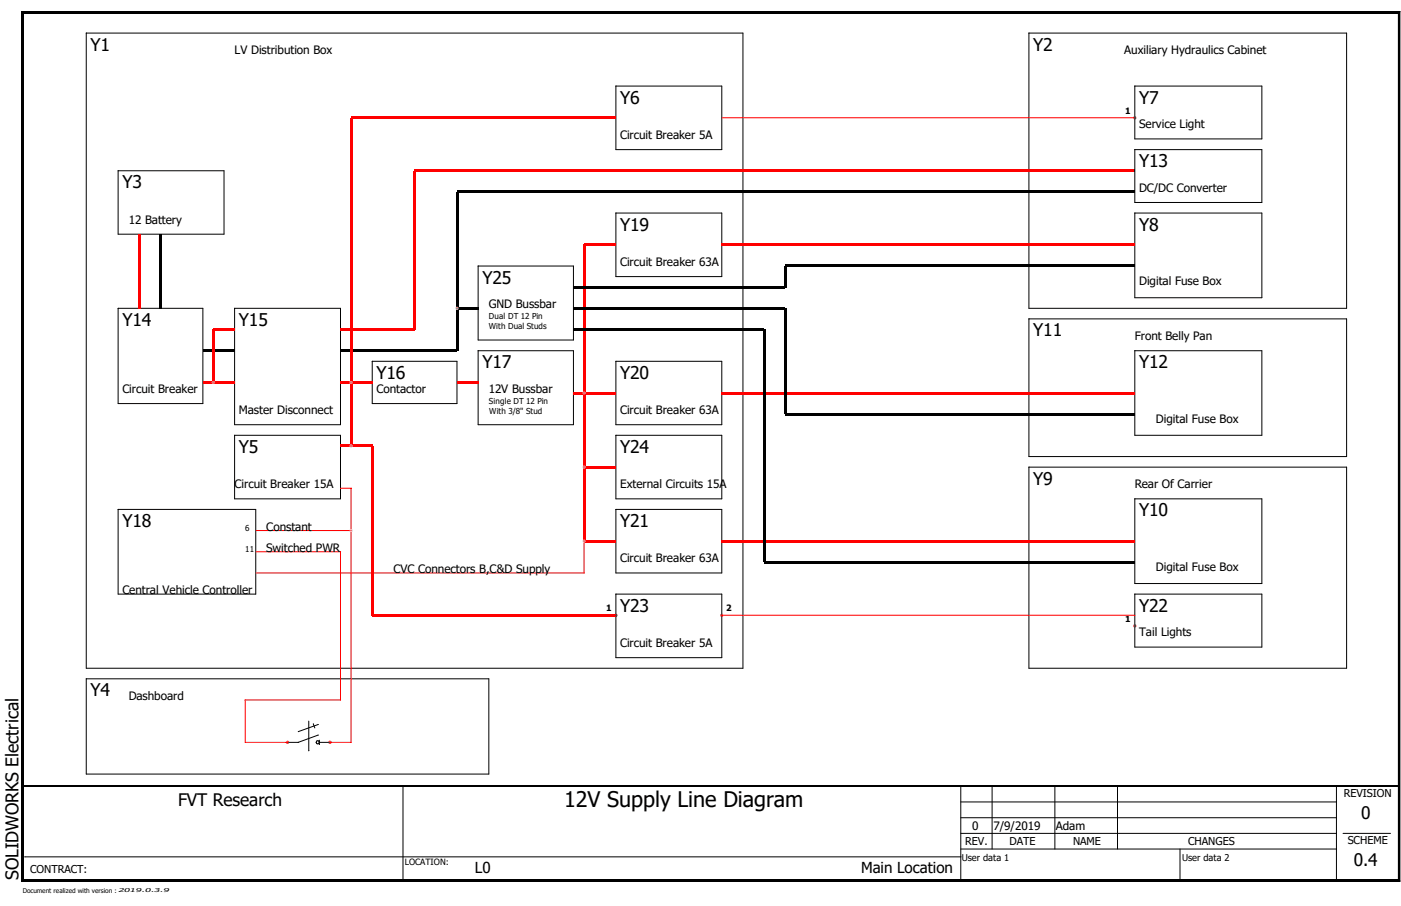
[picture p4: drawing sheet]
<svg xmlns="http://www.w3.org/2000/svg" width="432mm" height="279mm" viewBox="0 0 432 279" stroke-linecap="round" stroke-linejoin="round" font-family="sans-serif">
<defs><g id="words">
<text font-size="6.6" x="173.9" y="248.8">12V Supply Line Diagram</text>
<g font-size="5.4">
<text x="27.9" y="15.6">Y1</text>
<text x="318.4" y="15.6">Y2</text>
<text x="191.1" y="32">Y6</text>
<text x="351.1" y="32">Y7</text>
<text x="351.1" y="51.5">Y13</text>
<text x="37.7" y="58.1">Y3</text>
<text x="191.1" y="71.1">Y19</text>
<text x="351.1" y="71.1">Y8</text>
<text x="148.7" y="87.5">Y25</text>
<text x="37.7" y="100.5">Y14</text>
<text x="73.6" y="100.5">Y15</text>
<text x="318.4" y="103.8">Y11</text>
<text x="148.7" y="113.6">Y17</text>
<text x="351.1" y="113.6">Y12</text>
<text x="116" y="116.8">Y16</text>
<text x="191.1" y="116.8">Y20</text>
<text x="73.6" y="139.7">Y5</text>
<text x="191.1" y="139.7">Y24</text>
<text x="318.4" y="149.5">Y9</text>
<text x="351.1" y="159.3">Y10</text>
<text x="37.7" y="162.5">Y18</text>
<text x="191.1" y="162.5">Y21</text>
<text x="191.1" y="188.6">Y23</text>
<text x="351.1" y="188.6">Y22</text>
<text x="27.9" y="214.8">Y4</text>
<text x="5.7" y="271.4" transform="rotate(-90 5.7 271.4)">SOLIDWORKS Electrical</text>
</g>
<g font-size="5.3">
<text x="54.9" y="248.4">FVT Research</text>
<text x="419.5" y="252.6">0</text>
<text x="417.2" y="267.1">0.4</text>
</g>
<g font-size="4.7">
<text x="146.3" y="269.4">L0</text>
<text x="265.4" y="269.4">Main Location</text>
</g>
<g font-size="3.6">
<text x="72.3" y="16.8">LV Distribution Box</text>
<text x="346.5" y="16.8">Auxiliary Hydraulics Cabinet</text>
<text x="351.1" y="39.6">Service Light</text>
<text x="191.1" y="42.8">Circuit Breaker 5A</text>
<text x="351.1" y="59.2">DC/DC Converter</text>
<text x="39.7" y="69">12 Battery</text>
<text x="191.1" y="82">Circuit Breaker 63A</text>
<text x="351.1" y="87.9">Digital Fuse Box</text>
<text x="150.7" y="95.1">GND Bussbar</text>
<text x="349.8" y="104.9">Front Belly Pan</text>
<text x="37.7" y="121.2">Circuit Breaker</text>
<text x="116" y="121.2">Contactor</text>
<text x="150.7" y="121.2">12V Bussbar</text>
<text x="73.6" y="127.7">Master Disconnect</text>
<text x="191.1" y="127.7">Circuit Breaker 63A</text>
<text x="356.3" y="130.3">Digital Fuse Box</text>
<text x="72.3" y="150.6">Circuit Breaker 15A</text>
<text x="191.1" y="150.6">External Circuits 15A</text>
<text x="349.8" y="150.6">Rear Of Carrier</text>
<text x="82.1" y="163.6">Constant</text>
<text x="82.1" y="170.2">Switched PWR</text>
<text x="191.1" y="173.4">Circuit Breaker 63A</text>
<text x="121.3" y="176.7">CVC Connectors B,C&amp;D Supply</text>
<text x="356.3" y="176">Digital Fuse Box</text>
<text x="37.7" y="183.2">Central Vehicle Controller</text>
<text x="351.1" y="196.3">Tail Lights</text>
<text x="191.1" y="199.6">Circuit Breaker 5A</text>
<text x="39.7" y="215.9">Dashboard</text>
<text x="299.7" y="256.1">0</text>
<text x="306.2" y="256.1">7/9/2019</text>
<text x="325.5" y="256.1">Adam</text>
</g>
<g font-size="3.3">
<text x="414.2" y="245.7">REVISION</text>
<text x="297.5" y="260.6">REV.</text>
<text x="311.1" y="260.6">DATE</text>
<text x="330.7" y="260.6">NAME</text>
<text x="366.2" y="260.6">CHANGES</text>
<text x="415.4" y="260.2">SCHEME</text>
<text x="9.3" y="269.1">CONTRACT:</text>
</g>
<g font-size="2.9">
<text x="296.4" y="265.5">User data 1</text>
<text x="364.3" y="265.5">User data 2</text>
</g>
<g font-size="2.7">
<text x="346.8" y="35.1">1</text>
<text x="186.8" y="188.6">1</text>
<text x="223.8" y="188.6">2</text>
<text x="346.8" y="191.8">1</text>
<text x="124.8" y="266.8">LOCATION:</text>
</g>
<g font-size="2.5">
<text x="150.7" y="98.3">Dual DT 12 Pin</text>
<text x="150.7" y="101.6">With Dual Studs</text>
<text x="150.7" y="124.5">Single DT 12 Pin</text>
<text x="150.8" y="127.6">With 3/8&quot; Stud</text>
<text x="75.6" y="163.6">6</text>
<text x="75.6" y="170.2">11</text>
</g>
<text font-size="2" x="7" y="275.3">Document realized with version :</text>
<text font-size="1.7" x="36.4" y="275.2">2019.0.3.9</text>
</g></defs>
<path d="M0 3.4h431.8v272.5h-431.8z" fill="none" stroke="#fff" stroke-width=".31"/>
<g fill="none" stroke="#000" stroke-width=".31">
<path d="M6.6 3.6l.5 .5zM6.6 3.6h424.9zM6.6 3.6v268.1zM6.6 3.6h424.9v268.1h-424.9zM7.1 4.1h423.9zM7.1 4.1v267.1zM7.1 4.1h423.9v267.1h-423.9zM26.6 10.2h202.4v195.9h-202.4zM317.1 10.2h97.9v84.9h-97.9zM431 4.1v267.1zM431.5 3.6l-.5 .5zM431.5 3.6v268.1z"/>
<path d="M36.4 52.7h32.6v19.5h-32.6zM349.8 65.7h39.1v26.1h-39.1zM317.1 144.1h97.9v62h-97.9zM349.8 153.8h39.1v26.2h-39.1zM124.2 242.5v29M296.1 252.2h115.8M296.1 247.3h115.8M296.1 257h115.8M296.2 242.5l-.1 29M305.8 242.5v19.3M325.2 242.5l-.1 19.3M344.5 242.5l-.1 19.3"/>
<path d="M411.9 242.5h.1M411.9 242.5v29M413.9 257h14.6M6.6 271.7h424.9zM7.1 271.2l-.5 .5zM7.1 271.2h423.9zM7.7 264.2h288.5M296.1 261.8h115.8M363.7 261.8v9.7M431 271.2l.5 .5z"/>
</g>
<g fill="#000">
<path d="M6.6 3.6l.5 .5zM6.6 3.6h424.9l-.5 .5h-423.9zM431.5 3.6v268.1l-.5-.5v-267.1zM431.5 3.6l-.5 .5zM7.1 271.2l-.5 .5zM6.6 3.6l.5 .5v267.1l-.5 .5zM7.1 271.2h423.9l.5 .5h-424.9zM431 271.2l.5 .5z"/>
<path d="M6.9 242.3h424.3v.4h-424.3z" fill-rule="evenodd"/>
</g>
<path d="M127.8 52.3h222v.7h-222z" fill-rule="evenodd" fill="#f00"/>
<path d="M36.4 95.1h26.1v29.4h-26.1z" fill="none" stroke="#000" stroke-width=".31"/>
<path d="M42.6 72.2h.7v22.9h-.7z" fill-rule="evenodd" fill="#f00"/>
<path d="M72.3 95.1h32.6v35.9h-32.6z" fill="none" stroke="#000" stroke-width=".31"/>
<path d="M62.5 117.6h3.3v.7h-3.3z" fill-rule="evenodd" fill="#f00"/>
<path d="M114.7 111.4h26.1v13.1h-26.1z" fill="none" stroke="#000" stroke-width=".31"/>
<path d="M104.9 117.6h3.3v.7h-3.3z" fill-rule="evenodd" fill="#f00"/>
<path d="M147.4 108.2h29.3v22.8h-29.3z" fill="none" stroke="#000" stroke-width=".31"/>
<path d="M140.8 117.6h6.6v.7h-6.6z" fill-rule="evenodd" fill="#f00"/>
<path d="M36.4 157.1h42.4v26.1h-42.4zM95.2 222.4v9.1M96.6 223.3l.4 1.2M97.5 228.9h.1M97.5 228.9l.2 .5h.3l.4-.3M98.1 226.7l-6.2 2.2h-3.3M98.1 223.4l-6.2 2.2M98.4 228.8l-.4-.4-.3 .1-.2 .4M98.4 228.3l.1 1.3M98.4 228.9h3.3" fill="none" stroke="#000" stroke-width=".31"/>
<path d="M78.8 163.6h29.4" fill="none" stroke="#f00" stroke-width=".31"/>
<path d="M108.2 117.6h6.5v.7h-6.5z" fill-rule="evenodd" fill="#f00"/>
<g fill="#000">
<path d="M49.1 72.2h.7v22.9h-.7z" fill-rule="evenodd"/>
<path d="M62.5 107.8h9.8v.7h-9.8z" fill-rule="evenodd"/>
<path d="M104.9 107.8h35.9v.7h-35.9z" fill-rule="evenodd"/>
</g>
<path d="M189.8 65.7h32.7v19.6h-32.7zM189.8 111.4h32.7v19.6h-32.7zM189.8 157.1h32.7v19.6h-32.7z" fill="none" stroke="#000" stroke-width=".31"/>
<g fill="#f00">
<path d="M180 75.2h9.8v.6h-9.8z" fill-rule="evenodd"/>
<path d="M180 120.9h9.8v.6h-9.8z" fill-rule="evenodd"/>
<path d="M180 166.6h9.8v.6h-9.8z" fill-rule="evenodd"/>
</g>
<path d="M349.8 46.1h39.1v16.3h-39.1zM317.1 98.3h97.9v42.5h-97.9zM349.8 108.2h39.1v26h-39.1z" fill="none" stroke="#000" stroke-width=".31"/>
<g fill="#f00">
<path d="M65.4 101.6h.7v16.3h-.7z" fill-rule="evenodd"/>
<path d="M65.8 101.3h6.5v.6h-6.5z" fill-rule="evenodd"/>
<path d="M65.8 117.6h6.5v.7h-6.5z" fill-rule="evenodd"/>
<path d="M222.5 75.2h127.3v.6h-127.3z" fill-rule="evenodd"/>
<path d="M127.5 52.7h.6v48.9h-.6z" fill-rule="evenodd"/>
<path d="M104.9 101.3h22.9v.6h-22.9z" fill-rule="evenodd"/>
<path d="M222.5 166.6h127.3v.6h-127.3z" fill-rule="evenodd"/>
</g>
<path d="M26.6 209.3h124.1v29.4h-124.1z" fill="none" stroke="#000" stroke-width=".31"/>
<path d="M78.8 170.2h26.2M105 215.9h-29.4v13h13.1M101.7 228.9h6.5" fill="none" stroke="#f00" stroke-width=".31"/>
<path d="M107.9 117.9h.6v19.6h-.6z" fill-rule="evenodd" fill="#f00"/>
<path d="M72.3 134.2h32.6v19.6h-32.6z" fill="none" stroke="#000" stroke-width=".31"/>
<path d="M104.9 137.2h3.3v.6h-3.3z" fill-rule="evenodd" fill="#f00"/>
<path d="M222.5 36.3h127.3M104.9 150.6h3.3M108.2 150.6v13" fill="none" stroke="#f00" stroke-width=".31"/>
<path d="M189.8 26.5h32.7v19.6h-32.7zM349.8 26.5h39.1v16.3h-39.1zM349.8 183.2h39.1v16.4h-39.1z" fill="none" stroke="#000" stroke-width=".31"/>
<g fill="#f00">
<path d="M107.9 36.3h.6v81.6h-.6z" fill-rule="evenodd"/>
<path d="M108.2 36h81.6v.7h-81.6z" fill-rule="evenodd"/>
</g>
<path d="M105 170.2l-.1 45.7M108.2 163.6v65.3" fill="none" stroke="#f00" stroke-width=".31"/>
<g fill="#f00">
<path d="M114.7 189.4h75.1v.7h-75.1z" fill-rule="evenodd"/>
<path d="M114.4 137.5h.7v52.2h-.7z" fill-rule="evenodd"/>
<path d="M108.2 137.2h6.5v.6h-6.5z" fill-rule="evenodd"/>
<path d="M222.5 120.9h127.3v.6h-127.3z" fill-rule="evenodd"/>
</g>
<path d="M189.8 183.2h32.7v19.6h-32.7z" fill="none" stroke="#000" stroke-width=".31"/>
<path d="M222.5 189.7h127.3" fill="none" stroke="#f00" stroke-width=".31"/>
<g fill="#f00">
<path d="M179.7 75.5h.6v45.7h-.6z" fill-rule="evenodd"/>
<path d="M179.7 144.1h.6v22.8h-.6z" fill-rule="evenodd"/>
</g>
<path d="M189.8 134.2h32.7v19.6h-32.7z" fill="none" stroke="#000" stroke-width=".31"/>
<g fill="#f00">
<path d="M180 143.7h9.8v.7h-9.8z" fill-rule="evenodd"/>
<path d="M179.7 121.2h.6v22.9h-.6z" fill-rule="evenodd"/>
<path d="M176.7 120.9h3.3v.6h-3.3z" fill-rule="evenodd"/>
</g>
<path d="M147.4 82h29.3v22.9h-29.3z" fill="none" stroke="#000" stroke-width=".31"/>
<g fill="#000">
<path d="M140.5 59.2h.7v35.9h-.7z" fill-rule="evenodd"/>
<path d="M140.8 58.8h209v.7h-209z" fill-rule="evenodd"/>
<path d="M140.5 95.1h.7v13.1h-.7z" fill-rule="evenodd"/>
<path d="M140.8 94.7h6.6v.7h-6.6z" fill-rule="evenodd"/>
<path d="M176.7 88.2h65.4v.7h-65.4z" fill-rule="evenodd"/>
<path d="M176.7 94.7h65.4v.7h-65.4z" fill-rule="evenodd"/>
<path d="M241.7 82h.7v6.6h-.7z" fill-rule="evenodd"/>
<path d="M241.7 95.1h.7v32.6h-.7z" fill-rule="evenodd"/>
<path d="M242.1 81.7h107.7v.6h-107.7z" fill-rule="evenodd"/>
<path d="M176.7 101.3h58.8v.6h-58.8z" fill-rule="evenodd"/>
<path d="M235.2 101.6h.6v71.8h-.6z" fill-rule="evenodd"/>
<path d="M242.1 127.4h107.7v.7h-107.7z" fill-rule="evenodd"/>
<path d="M235.5 173.1h114.3v.6h-114.3z" fill-rule="evenodd"/>
</g>
<path d="M78.8 176.7h101.2M180 166.9v9.8" fill="none" stroke="#f00" stroke-width=".31"/>
<g fill="#a50000">
<path d="M349.8 193l.3-.3 .2 .3z"/>
<path d="M349.8 192.5l.3 .2-.3 .3z"/>
<path d="M349.4 192.7l.4-.2v.5z"/>
<path d="M349.4 192.7l.4 .3h-.6z"/>
<path d="M349.2 193h.6l-.4 .4z"/>
<path d="M349.8 193v.5l-.4-.1z"/>
<path d="M349.8 193l.3 .4-.3 .1z"/>
<path d="M349.8 193h.5l-.2 .4z"/>
<path d="M349.8 36.3l.3-.3 .2 .3z"/>
<path d="M349.8 35.8l.3 .2-.3 .3z"/>
<path d="M349.4 36l.4-.2v.5z"/>
<path d="M349.4 36l.4 .3h-.6z"/>
<path d="M349.2 36.3h.6l-.4 .4z"/>
<path d="M349.8 36.3v.6l-.4-.2z"/>
<path d="M349.8 36.3l.3 .4-.3 .2z"/>
<path d="M349.8 36.3h.5l-.2 .4z"/>
<path d="M222.5 189.7l.3-.3 .2 .3z"/>
<path d="M222.5 189.2l.3 .2-.3 .3z"/>
<path d="M222.1 189.4l.4-.2v.5z"/>
<path d="M222.1 189.4l.4 .3h-.5z"/>
<path d="M222 189.7h.5l-.4 .4z"/>
<path d="M222.5 189.7v.6l-.4-.2z"/>
<path d="M222.5 189.7l.3 .4-.3 .2z"/>
<path d="M222.5 189.7h.5l-.2 .4z"/>
<path d="M189.8 189.7l.4-.3 .1 .3z"/>
<path d="M189.8 189.2l.4 .2-.4 .3z"/>
<path d="M189.4 189.4l.4-.2v.5z"/>
<path d="M189.4 189.4l.4 .3h-.5z"/>
<path d="M189.3 189.7h.5l-.4 .4z"/>
<path d="M189.8 189.7v.6l-.4-.2z"/>
<path d="M189.8 189.7l.4 .4-.4 .2z"/>
<path d="M189.8 189.7h.5l-.1 .4z"/>
</g>
<g fill="#ff7fdf">
<path d="M180 166.9l.4-.4 .2 .4z"/>
<path d="M180 166.4l.4 .1-.4 .4z"/>
<path d="M179.7 166.5l.3-.1v.5z"/>
<path d="M179.7 166.5l.3 .4h-.5z"/>
<path d="M179.5 166.9h.5l-.3 .4z"/>
<path d="M180 166.9v.5l-.3-.1z"/>
<path d="M180 166.9l.4 .4-.4 .1z"/>
<path d="M180 166.9h.6l-.2 .4z"/>
<path d="M180 144.1l.4-.4 .2 .4z"/>
<path d="M180 143.5l.4 .2-.4 .4z"/>
<path d="M179.7 143.7l.3-.2v.6z"/>
<path d="M179.7 143.7l.3 .4h-.5z"/>
<path d="M179.5 144.1h.5l-.3 .3z"/>
<path d="M180 144.1v.5l-.3-.2z"/>
<path d="M180 144.1l.4 .3-.4 .2z"/>
<path d="M180 144.1h.6l-.2 .3z"/>
<path d="M180.4 120.8l.2 .4h-.6z"/>
<path d="M180 120.7l.4 .1-.4 .4z"/>
<path d="M179.7 120.8l.3-.1v.5z"/>
<path d="M179.7 120.8l.3 .4h-.5z"/>
<path d="M179.5 121.2h.5l-.3 .4z"/>
<path d="M180 121.2v.5l-.3-.1z"/>
<path d="M180 121.2l.4 .4-.4 .1z"/>
<path d="M180 121.2h.6l-.2 .4z"/>
<path d="M140.8 95.1l.4-.4 .2 .4z"/>
<path d="M140.8 94.6l.4 .1-.4 .4z"/>
<path d="M140.5 94.7l.3-.1v.5z"/>
<path d="M140.5 94.7l.3 .4h-.5z"/>
<path d="M140.3 95.1h.5l-.3 .4z"/>
<path d="M140.8 95.1v.5l-.3-.1z"/>
<path d="M140.8 95.1l.4 .4-.4 .1z"/>
<path d="M140.8 95.1h.6l-.2 .4z"/>
<path d="M108.2 163.6l.4-.3 .1 .3z"/>
<path d="M108.2 163.1l.4 .2-.4 .3z"/>
<path d="M107.8 163.3l.4-.2v.5z"/>
<path d="M107.8 163.3l.4 .3h-.5z"/>
<path d="M107.7 163.6h.5l-.4 .4z"/>
<path d="M108.2 163.6v.6l-.4-.2z"/>
<path d="M108.2 163.6l.4 .4-.4 .2z"/>
<path d="M108.2 163.6h.5l-.1 .4z"/>
<path d="M108.2 137.5l.4-.3 .1 .3z"/>
<path d="M108.2 137l.4 .2-.4 .3z"/>
<path d="M107.8 137.2l.4-.2v.5z"/>
<path d="M107.8 137.2l.4 .3h-.5z"/>
<path d="M107.7 137.5h.5l-.4 .4z"/>
<path d="M107.8 137.9l.4-.4v.5z"/>
<path d="M108.2 137.5l.4 .4-.4 .1z"/>
<path d="M108.2 137.5h.5l-.1 .4z"/>
<path d="M108.2 117.9l.4-.3 .1 .3z"/>
<path d="M108.2 117.4l.4 .2-.4 .3z"/>
<path d="M107.8 117.6l.4-.2v.5z"/>
<path d="M107.8 117.6l.4 .3h-.5z"/>
<path d="M107.7 117.9h.5l-.4 .4z"/>
<path d="M108.2 117.9v.5l-.4-.1z"/>
<path d="M108.2 117.9l.4 .4-.4 .1z"/>
<path d="M108.2 117.9h.5l-.1 .4z"/>
</g>
<g fill="#a50000">
<path d="M101.7 228.9l.4-.3 .1 .3z"/>
<path d="M101.7 228.4l.4 .2-.4 .3z"/>
<path d="M101.3 228.6l.4-.2v.5z"/>
<path d="M101.3 228.6l.4 .3h-.5z"/>
<path d="M101.2 228.9h.5l-.4 .4z"/>
<path d="M101.3 229.3l.4-.4v.5z"/>
<path d="M101.7 228.9l.4 .4-.4 .1z"/>
<path d="M101.7 228.9h.5l-.1 .4z"/>
<path d="M89 228.6l.2 .3h-.6z"/>
<path d="M88.6 228.4l.4 .2-.4 .3z"/>
<path d="M88.3 228.6l.3-.2v.5z"/>
<path d="M88.3 228.6l.3 .3h-.5z"/>
<path d="M88.1 228.9h.5l-.3 .4z"/>
<path d="M88.3 229.3l.3-.4v.5z"/>
<path d="M88.6 228.9l.4 .4-.4 .1z"/>
<path d="M88.6 228.9h.6l-.2 .4z"/>
</g>
<g fill="#ff7fdf">
<path d="M66.1 117.6l.2 .3h-.5z"/>
<path d="M65.8 117.4l.3 .2-.3 .3z"/>
<path d="M65.4 117.6l.4-.2v.5z"/>
<path d="M65.4 117.6l.4 .3h-.6z"/>
<path d="M65.2 117.9h.6l-.4 .4z"/>
<path d="M65.4 118.3l.4-.4v.5z"/>
<path d="M65.8 117.9l.3 .4-.3 .1z"/>
<path d="M65.8 117.9h.5l-.2 .4z"/>
</g>
<use href="#words"/>
</svg>
